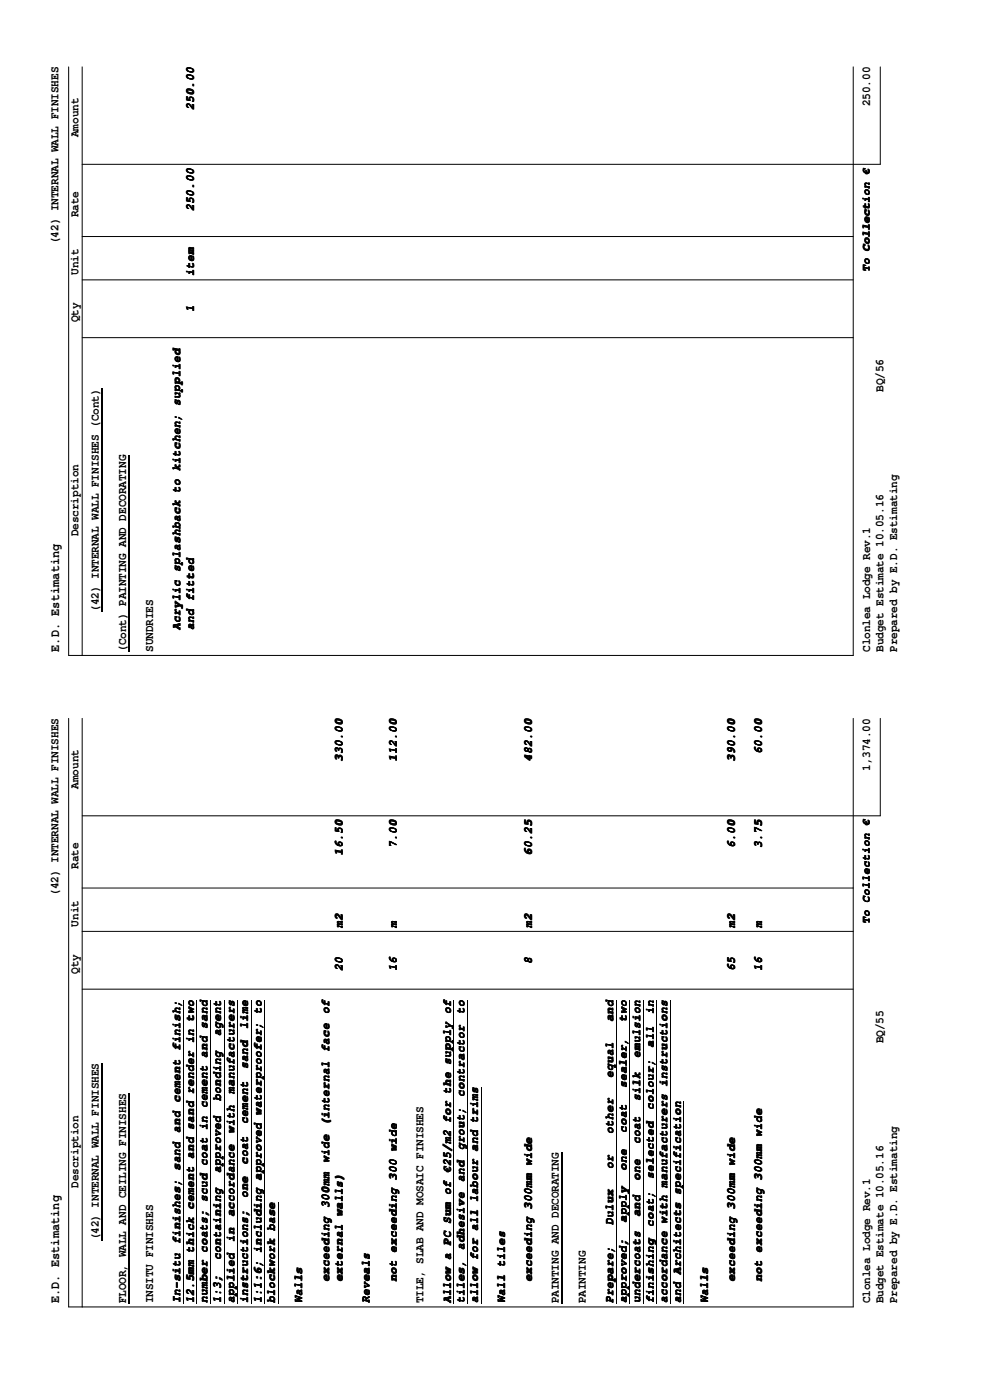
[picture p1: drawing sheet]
<svg xmlns="http://www.w3.org/2000/svg" width="210mm" height="297mm" viewBox="0 0 210 297" stroke-linecap="round" stroke-linejoin="round" font-family="sans-serif">
<defs><g id="words">
<g font-size="2.8">
<text x="12.6" y="138.3" transform="rotate(-90 12.6 138.3)">E.D. Estimating</text>
<text x="12.6" y="276.5" transform="rotate(-90 12.6 276.5)">E.D. Estimating</text>
</g>
<g font-size="2.5">
<text x="41.1" y="23.4" transform="rotate(-90 41.1 23.4)">250.00</text>
<text x="184.6" y="22.5" transform="rotate(-90 184.6 22.5)">250.00</text>
<text x="16.7" y="29.1" transform="rotate(-90 16.7 29.1)">Amount</text>
<text x="16.7" y="46.1" transform="rotate(-90 16.7 46.1)">Rate</text>
<text x="41.2" y="44.8" transform="rotate(-90 41.2 44.8)">250.00</text>
<text x="12.4" y="51.8" transform="rotate(-90 12.4 51.8)">(42) INTERNAL WALL FINISHES</text>
<text x="16.7" y="58.3" transform="rotate(-90 16.7 58.3)">Unit</text>
<text x="41.1" y="58.6" transform="rotate(-90 41.1 58.6)">item</text>
<text x="16.7" y="68.4" transform="rotate(-90 16.7 68.4)">Qty</text>
<text x="41.2" y="66.3" transform="rotate(-90 41.2 66.3)">1</text>
<text x="187.4" y="83.1" transform="rotate(-90 187.4 83.1)">BQ/56</text>
<text x="16.7" y="113.8" transform="rotate(-90 16.7 113.8)">Description</text>
<text x="21" y="129.8" transform="rotate(-90 21 129.8)">(42) INTERNAL WALL FINISHES (Cont)</text>
<text x="38.2" y="133.6" transform="rotate(-90 38.2 133.6)">Acrylic splashback to kitchen; supplied</text>
<text x="41.2" y="133.7" transform="rotate(-90 41.2 133.7)">and fitted</text>
<text x="26.7" y="138.3" transform="rotate(-90 26.7 138.3)">(Cont) PAINTING AND DECORATING</text>
<text x="32.5" y="138.3" transform="rotate(-90 32.5 138.3)">SUNDRIES</text>
<text x="184.6" y="138.3" transform="rotate(-90 184.6 138.3)">Clonlea Lodge Rev.1</text>
<text x="187.4" y="138.3" transform="rotate(-90 187.4 138.3)">Budget Estimate 10.05.16</text>
<text x="190.3" y="138.3" transform="rotate(-90 190.3 138.3)">Prepared by E.D. Estimating</text>
<text x="72.7" y="161.6" transform="rotate(-90 72.7 161.6)">330.00</text>
<text x="84.2" y="161.6" transform="rotate(-90 84.2 161.6)">112.00</text>
<text x="112.8" y="161.6" transform="rotate(-90 112.8 161.6)">482.00</text>
<text x="155.9" y="161.6" transform="rotate(-90 155.9 161.6)">390.00</text>
<text x="161.6" y="160.1" transform="rotate(-90 161.6 160.1)">60.00</text>
<text x="16.7" y="167.3" transform="rotate(-90 16.7 167.3)">Amount</text>
<text x="184.6" y="163.5" transform="rotate(-90 184.6 163.5)">1,374.00</text>
<text x="84.2" y="180" transform="rotate(-90 84.2 180)">7.00</text>
<text x="155.9" y="180" transform="rotate(-90 155.9 180)">6.00</text>
<text x="161.6" y="180" transform="rotate(-90 161.6 180)">3.75</text>
<text x="16.7" y="184.3" transform="rotate(-90 16.7 184.3)">Rate</text>
<text x="72.7" y="181.5" transform="rotate(-90 72.7 181.5)">16.50</text>
<text x="112.8" y="181.5" transform="rotate(-90 112.8 181.5)">60.25</text>
<text x="12.4" y="190" transform="rotate(-90 12.4 190)">(42) INTERNAL WALL FINISHES</text>
<text x="16.7" y="196.6" transform="rotate(-90 16.7 196.6)">Unit</text>
<text x="72.7" y="196.8" transform="rotate(-90 72.7 196.8)">m2</text>
<text x="84.2" y="196.8" transform="rotate(-90 84.2 196.8)">m</text>
<text x="112.8" y="196.8" transform="rotate(-90 112.8 196.8)">m2</text>
<text x="155.9" y="196.8" transform="rotate(-90 155.9 196.8)">m2</text>
<text x="161.6" y="196.8" transform="rotate(-90 161.6 196.8)">m</text>
<text x="16.7" y="206.6" transform="rotate(-90 16.7 206.6)">Qty</text>
<text x="72.7" y="206" transform="rotate(-90 72.7 206)">20</text>
<text x="84.2" y="206" transform="rotate(-90 84.2 206)">16</text>
<text x="112.9" y="204.5" transform="rotate(-90 112.9 204.5)">8</text>
<text x="155.9" y="206" transform="rotate(-90 155.9 206)">65</text>
<text x="161.7" y="206" transform="rotate(-90 161.7 206)">16</text>
<text x="69.8" y="215.2" transform="rotate(-90 69.8 215.2)">of</text>
<text x="98.5" y="215.2" transform="rotate(-90 98.5 215.2)">to</text>
<text x="138.7" y="215.2" transform="rotate(-90 138.7 215.2)">in</text>
<text x="46.9" y="219.8" transform="rotate(-90 46.9 219.8)">agent</text>
<text x="52.6" y="218.2" transform="rotate(-90 52.6 218.2)">lime</text>
<text x="130.1" y="216.7" transform="rotate(-90 130.1 216.7)">and</text>
<text x="132.9" y="216.7" transform="rotate(-90 132.9 216.7)">two</text>
<text x="187.4" y="221.3" transform="rotate(-90 187.4 221.3)">BQ/55</text>
<text x="38.2" y="222.8" transform="rotate(-90 38.2 222.8)">finish;</text>
<text x="52.6" y="226.8" transform="rotate(-90 52.6 226.8)">sand</text>
<text x="69.8" y="223.1" transform="rotate(-90 69.8 223.1)">face</text>
<text x="135.8" y="224.4" transform="rotate(-90 135.8 224.4)">emulsion</text>
<text x="138.7" y="222.2" transform="rotate(-90 138.7 222.2)">all</text>
<text x="38.2" y="233.9" transform="rotate(-90 38.2 233.9)">cement</text>
<text x="46.9" y="233.5" transform="rotate(-90 46.9 233.5)">bonding</text>
<text x="49.7" y="232" transform="rotate(-90 49.7 232)">manufacturers</text>
<text x="98.5" y="232.6" transform="rotate(-90 98.5 232.6)">contractor</text>
<text x="130.1" y="228.6" transform="rotate(-90 130.1 228.6)">equal</text>
<text x="132.9" y="230.8" transform="rotate(-90 132.9 230.8)">sealer,</text>
<text x="135.8" y="233.5" transform="rotate(-90 135.8 233.5)">silk</text>
<text x="52.6" y="238.5" transform="rotate(-90 52.6 238.5)">cement</text>
<text x="69.8" y="238.8" transform="rotate(-90 69.8 238.8)">(internal</text>
<text x="138.7" y="235.4" transform="rotate(-90 138.7 235.4)">colour;</text>
<text x="38.2" y="240.3" transform="rotate(-90 38.2 240.3)">and</text>
<text x="49.7" y="240.4" transform="rotate(-90 49.7 240.4)">with</text>
<text x="98.5" y="244" transform="rotate(-90 98.5 244)">grout;</text>
<text x="130.1" y="240.6" transform="rotate(-90 130.1 240.6)">other</text>
<text x="132.9" y="240.3" transform="rotate(-90 132.9 240.3)">coat</text>
<text x="135.8" y="242.7" transform="rotate(-90 135.8 242.7)">coat</text>
<text x="16.7" y="252" transform="rotate(-90 16.7 252)">Description</text>
<text x="38.2" y="248.3" transform="rotate(-90 38.2 248.3)">sand</text>
<text x="46.9" y="248.9" transform="rotate(-90 46.9 248.9)">approved</text>
<text x="52.6" y="247" transform="rotate(-90 52.6 247)">coat</text>
<text x="69.8" y="246.7" transform="rotate(-90 69.8 246.7)">wide</text>
<text x="98.5" y="250.7" transform="rotate(-90 98.5 250.7)">and</text>
<text x="130.1" y="248" transform="rotate(-90 130.1 248)">or</text>
<text x="132.9" y="248.3" transform="rotate(-90 132.9 248.3)">one</text>
<text x="135.8" y="250.4" transform="rotate(-90 135.8 250.4)">one</text>
<text x="138.7" y="250.1" transform="rotate(-90 138.7 250.1)">selected</text>
<text x="52.6" y="254.1" transform="rotate(-90 52.6 254.1)">one</text>
<text x="69.8" y="256.2" transform="rotate(-90 69.8 256.2)">300mm</text>
<text x="21" y="263.1" transform="rotate(-90 21 263.1)">(42) INTERNAL WALL FINISHES</text>
<text x="38.2" y="263.9" transform="rotate(-90 38.2 263.9)">finishes;</text>
<text x="49.7" y="263.4" transform="rotate(-90 49.7 263.4)">in</text>
<text x="49.7" y="258.1" transform="rotate(-90 49.7 258.1)">accordance</text>
<text x="130.1" y="259.9" transform="rotate(-90 130.1 259.9)">Dulux</text>
<text x="132.9" y="259.3" transform="rotate(-90 132.9 259.3)">apply</text>
<text x="135.8" y="258.1" transform="rotate(-90 135.8 258.1)">and</text>
<text x="138.7" y="260.2" transform="rotate(-90 138.7 260.2)">coat;</text>
<text x="46.9" y="267.3" transform="rotate(-90 46.9 267.3)">containing</text>
<text x="98.5" y="265.1" transform="rotate(-90 98.5 265.1)">adhesive</text>
<text x="69.8" y="271.9" transform="rotate(-90 69.8 271.9)">exceeding</text>
<text x="72.7" y="271.9" transform="rotate(-90 72.7 271.9)">external walls)</text>
<text x="84.2" y="271.9" transform="rotate(-90 84.2 271.9)">not exceeding 300 wide</text>
<text x="112.8" y="271.9" transform="rotate(-90 112.8 271.9)">exceeding 300mm wide</text>
<text x="155.9" y="271.9" transform="rotate(-90 155.9 271.9)">exceeding 300mm wide</text>
<text x="161.6" y="271.9" transform="rotate(-90 161.6 271.9)">not exceeding 300mm wide</text>
<text x="26.7" y="276.5" transform="rotate(-90 26.7 276.5)">FLOOR, WALL AND CEILING FINISHES</text>
<text x="32.5" y="276.5" transform="rotate(-90 32.5 276.5)">INSITU FINISHES</text>
<text x="38.2" y="276.5" transform="rotate(-90 38.2 276.5)">In-situ</text>
<text x="41.1" y="276.5" transform="rotate(-90 41.1 276.5)">12.5mm thick cement and sand render in two</text>
<text x="44" y="276.5" transform="rotate(-90 44 276.5)">number coats; scud coat in cement and sand</text>
<text x="46.9" y="276.5" transform="rotate(-90 46.9 276.5)">1:3;</text>
<text x="49.7" y="276.5" transform="rotate(-90 49.7 276.5)">applied</text>
<text x="52.6" y="276.5" transform="rotate(-90 52.6 276.5)">instructions;</text>
<text x="55.5" y="276.5" transform="rotate(-90 55.5 276.5)">1:1:6; including approved waterproofer; to</text>
<text x="58.4" y="276.5" transform="rotate(-90 58.4 276.5)">blockwork base</text>
<text x="64.1" y="276.5" transform="rotate(-90 64.1 276.5)">Walls</text>
<text x="78.5" y="276.5" transform="rotate(-90 78.5 276.5)">Reveals</text>
<text x="89.9" y="276.5" transform="rotate(-90 89.9 276.5)">TILE, SLAB AND MOSAIC FINISHES</text>
<text x="95.6" y="276.5" transform="rotate(-90 95.6 276.5)">Allow a PC Sum of €25/m2 for the supply of</text>
<text x="98.5" y="276.5" transform="rotate(-90 98.5 276.5)">tiles,</text>
<text x="101.4" y="276.5" transform="rotate(-90 101.4 276.5)">allow for all labour and trims</text>
<text x="107.2" y="276.5" transform="rotate(-90 107.2 276.5)">Wall tiles</text>
<text x="118.6" y="276.5" transform="rotate(-90 118.6 276.5)">PAINTING AND DECORATING</text>
<text x="124.3" y="276.5" transform="rotate(-90 124.3 276.5)">PAINTING</text>
<text x="130.1" y="276.5" transform="rotate(-90 130.1 276.5)">Prepare;</text>
<text x="132.9" y="276.5" transform="rotate(-90 132.9 276.5)">approved;</text>
<text x="135.8" y="276.5" transform="rotate(-90 135.8 276.5)">undercoats</text>
<text x="138.7" y="276.5" transform="rotate(-90 138.7 276.5)">finishing</text>
<text x="141.5" y="276.5" transform="rotate(-90 141.5 276.5)">accordance with manufacturers instructions</text>
<text x="144.4" y="276.5" transform="rotate(-90 144.4 276.5)">and Architects specification</text>
<text x="150.1" y="276.5" transform="rotate(-90 150.1 276.5)">Walls</text>
<text x="184.6" y="276.5" transform="rotate(-90 184.6 276.5)">Clonlea Lodge Rev.1</text>
<text x="187.4" y="276.5" transform="rotate(-90 187.4 276.5)">Budget Estimate 10.05.16</text>
<text x="190.3" y="276.5" transform="rotate(-90 190.3 276.5)">Prepared by E.D. Estimating</text>
</g>
<g font-size="2.3">
<text x="184.5" y="57.8" transform="rotate(-90 184.5 57.8)">To Collection €</text>
<text x="184.5" y="196" transform="rotate(-90 184.5 196)">To Collection €</text>
</g>
</g></defs>
<g fill="none" stroke="#000" stroke-width=".21">
<path d="M14.6 14.2v124.8h166.4v-124.8M17.4 14.2v124.8M186.7 14.2v20.7h-169.3M17.4 59.4h163.6M17.4 50.2h163.6M17.4 71.6h163.6M14.6 152.4v124.9h166.4v-124.9M17.4 152.4v124.9M186.7 152.4v20.7h-169.3M17.4 197.6h163.6M17.4 188.4h163.6M17.4 209.8h163.6"/>
<path d="M38.9 212.2v64.3M41.8 212.2v64.3M44.6 212.2v64.3M47.5 212.2v64.3M50.4 212.2v64.3M53.3 212.2v64.3M56.1 212.2v64.3M96.3 212.2v64.3M99.2 212.2v64.3M130.7 212.2v64.3M133.6 212.2v64.3M136.5 212.2v64.3"/>
<path d="M139.3 212.2v64.3M142.2 212.2v64.3M102 230.5v46M145.1 233.6v42.9M59 255.1v21.4"/>
</g>
<path d="M21.7 82.4v47.4M27.4 96.5v41.8M21.7 225.5v37.6M27.4 231.9v44.6M119.3 244.5v32" fill="none" stroke="#000" stroke-width=".25"/>
<use href="#words"/>
</svg>
